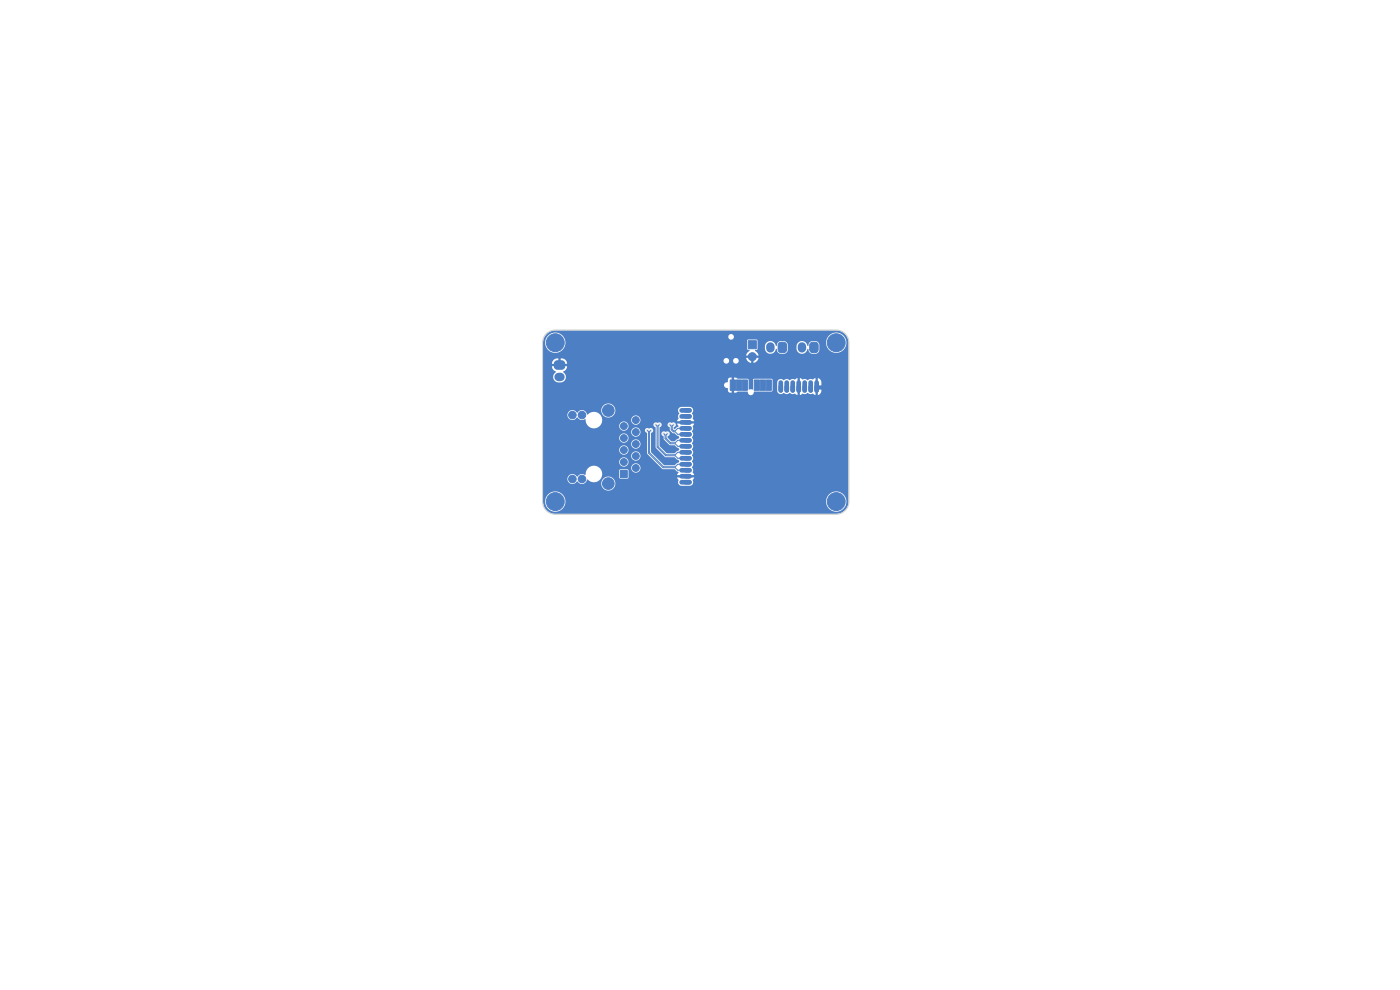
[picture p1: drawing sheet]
<svg xmlns="http://www.w3.org/2000/svg" width="297mm" height="210mm" viewBox="0 0 297 210" stroke-linecap="round" stroke-linejoin="round" font-family="sans-serif">
<g fill="#4d7fc4" stroke="#4d7fc4" stroke-width=".21">
<path d="M117.7 76.8l.5-.3 1.4 .2 .2 .5-.1 .9-.5 .2-1.4-.1-.2-.5z"/>
<path d="M171.9 72.8l.5-.2h.6l.4 .2 .2 1.4-.3 .5-1 .1-.4-.2-.1-.4z"/>
<path d="M154.9 80.6h1.1v2.2h-1.1z"/>
<path d="M156.2 80.6h1.1v2.2h-1.1z"/>
<path d="M157.5 80.6h1.1v2.2h-1.1z"/>
<path d="M160 80.6h1.1v2.2h-1.1z"/>
<path d="M161.3 80.6h1.1v2.2h-1.1z"/>
<path d="M162.5 80.6h1.1v2.2h-1.1z"/>
<path d="M165.2 72.8l.5-.2h.6l.4 .2 .2 1.4-.3 .5-1 .1-.4-.2-.1-.4z"/>
<path d="M131.6 99.8h1.5v1.5h-1.5z"/>
<path d="M158.7 72.3h1.8v1.7h-1.8z"/>
<circle cx="177.4" cy="72.7" r="1.9"/>
<circle cx="134.9" cy="99.3" r=".73"/>
<circle cx="132.4" cy="98" r=".73"/>
<circle cx="134.9" cy="96.7" r=".73"/>
<circle cx="132.4" cy="95.5" r=".73"/>
<circle cx="134.9" cy="94.2" r=".73"/>
<circle cx="132.4" cy="92.9" r=".73"/>
<circle cx="134.9" cy="91.7" r=".73"/>
<circle cx="132.4" cy="90.4" r=".73"/>
<circle cx="134.9" cy="89.1" r=".73"/>
<circle cx="123.5" cy="88" r=".8"/>
<circle cx="121.4" cy="88" r=".8"/>
<circle cx="123.5" cy="101.6" r=".8"/>
<circle cx="121.4" cy="101.6" r=".8"/>
<circle cx="129.1" cy="102.6" r="1.24"/>
<circle cx="129.1" cy="87.1" r="1.24"/>
<circle cx="159.6" cy="75.7" r=".85"/>
<circle cx="117.8" cy="106.4" r="1.9"/>
<circle cx="177.4" cy="106.4" r="1.9"/>
<circle cx="117.8" cy="72.7" r="1.9"/>
</g>
<path d="M118.5 80h.4M163.4 73.5v.4M170.1 73.5v.4" fill="none" stroke="#4d7fc4" stroke-width="1.8"/>
<g fill="none" stroke="#4d7fc4" stroke-width="1">
<path d="M144.6 87.1h1.7M144.6 88.3h1.7M144.6 89.6h1.7M144.6 90.9h1.7M144.6 92.1h1.7M144.6 93.4h1.7M144.6 94.7h1.7M144.6 96h1.7M144.6 97.2h1.7M144.6 98.5h1.7M144.6 99.8h1.7M165.6 81.1v1.7"/>
<path d="M166.9 81.1v1.7M168.2 81.1v1.7M169.4 81.1v1.7M170.7 81.1v1.7M172 81.1v1.7M173.3 81.1v1.7M144.6 101h1.7M144.6 102.3h1.7"/>
</g>
<g fill="#ececec" stroke="#ececec" stroke-width=".21">
<circle cx="143.3" cy="89.5" r=".25"/>
<circle cx="141.6" cy="89.7" r=".25"/>
<circle cx="136.7" cy="90.5" r=".25"/>
<circle cx="140.6" cy="91.4" r=".25"/>
<circle cx="141.5" cy="91.3" r=".25"/>
<circle cx="140.5" cy="89.8" r=".25"/>
<circle cx="138.7" cy="91" r=".25"/>
<circle cx="157.5" cy="78.5" r=".25"/>
<circle cx="138.9" cy="89.4" r=".25"/>
<circle cx="138.1" cy="91.3" r=".25"/>
<circle cx="137.3" cy="91.3" r=".25"/>
<circle cx="139.1" cy="90.1" r=".25"/>
<circle cx="139.9" cy="90.1" r=".25"/>
<circle cx="142.9" cy="90.1" r=".25"/>
<circle cx="140.8" cy="92" r=".25"/>
<circle cx="142.1" cy="90.1" r=".25"/>
<circle cx="141.6" cy="92" r=".25"/>
</g>
<path d="M137.3 91.3l.3 .3v4.5l3.1 3.1h2.6l.5 .6h1.3M138.1 91.3l-.3 .3v4.5l3 2.9h2.5l.5-.5h1.3M139.1 90.1l.3 .3v4.4l1.8 1.9h2.1l.5 .5h1.3M139.9 90.1l-.3 .3v4.4l1.7 1.7h2l.5-.6h1.3M140.8 92l.3 .3v.7l1.1 1.1h1.1l.5 .6h1.3M141.6 92l-.3 .3v.7l1 .9h1l.5-.5h1.3M142.1 90.1l.3 .3v.7l.5 .5h.4l.5 .5h1.3M142.9 90.1l-.3 .3v.7l.3 .3h.4l.5-.5h1.3" fill="none" stroke="#4d7fc4" stroke-width=".21"/>
<g fill="#4d7fc4">
<path d="M145.4 100.8h.5v.5h-.5z"/>
<path d="M145.4 89.4h.5v.4h-.5z"/>
<path d="M169.2 81.9h.5v.6h-.5z"/>
<path d="M116 70.9a2.6 2.6 0 0 1 1.8-.8h59.6a2.6 2.6 0 0 1 2.6 2.6v33.7a2.6 2.6 0 0 1-2.6 2.6h-59.6a2.6 2.6 0 0 1-2.6-2.6h.4l.1 .3a2.16 2.16 0 0 0 2.2 1.9 2.16 2.16 0 0 0 2.1-2.2h55.2l.1 .3a2.16 2.16 0 0 0 3.3 1.5 2.16 2.16 0 0 0-.2-3.7 2.16 2.16 0 0 0-3.2 1.9h-55.2l-.1-.3a2.16 2.16 0 0 0-2.2-1.9 2.16 2.16 0 0 0-2.1 2.2h-.4v-4.8h5.2a1.11 1.11 0 0 0 .8 1.1 1.11 1.11 0 0 0 1.3-.6l.1 .1a1.06 1.06 0 0 0 1.3 .4h3.7v.2a1.5 1.5 0 0 0 2.3 1 1.5 1.5 0 0 0-.2-2.6 1.5 1.5 0 0 0-2.1 1.4h-3.7l.8-.9a1.76 1.76 0 0 0 2.3 .3 1.76 1.76 0 0 0 .6-2.2h3.8v1.7h1.7l.2-.2v-1.5l-.1-.2h-1.6l-.2 .2h-3.8l-.4-.5h6.7a.99 .99 0 0 0 1.4 .9 .99 .99 0 0 0 .2-1.7 .99 .99 0 0 0-1.6 .6v.2h-6.7a1.81 1.81 0 0 0-2-.3 1.81 1.81 0 0 0-1 1.7 1.27 1.27 0 0 0-1.8 .4 1.1 1.1 0 0 0-1.2-.5 1.1 1.1 0 0 0-.8 1h-5.2v-3.6h16.2v.2a.99 .99 0 0 0 1.6 .6 .99 .99 0 0 0-.2-1.7 .99 .99 0 0 0-1.4 .9h-16.2v-1.3h18.7v.2a.99 .99 0 0 0 1.6 .6 .99 .99 0 0 0-.2-1.7 .99 .99 0 0 0-1.4 .9h-18.7v-1.2h16.2v.2a.99 .99 0 0 0 1.6 .5 .99 .99 0 0 0-.2-1.6 .99 .99 0 0 0-1.4 .9h-16.2v-1.3h18.7v.2a.99 .99 0 0 0 1.6 .6 .99 .99 0 0 0-.2-1.7 .99 .99 0 0 0-1.4 .9h-18.7v-1.3h16.2v.2a.99 .99 0 0 0 1.6 .6 .99 .99 0 0 0-.2-1.7 .99 .99 0 0 0-1.4 .9h-16.2v-1.2h18.7v.1a.99 .99 0 0 0 1.3 .8 .99 .99 0 0 0 .6-1.3h1l.1 .3 .4 .3v4.4l3.2 3.2h2.6l.8 .6-.3 .7h1.3v.5h-1.3l.3 .6a.76 .76 0 0 0 .6 1.2l2-.1a.91 .91 0 0 0 .5-1.2l.3-.5h-.9v-.5h.9l-.4-.6 .1-.8a.39 .39 0 0 1-.2-.4 .39 .39 0 0 1 .2-.3v-.6a.39 .39 0 0 1-.2-.3 .39 .39 0 0 1 .2-.4v-.5a.39 .39 0 0 1-.2-.4 .39 .39 0 0 1 .2-.3v-.6a.39 .39 0 0 1-.2-.4 .39 .39 0 0 1 .2-.3v-.6a.39 .39 0 0 1-.2-.3 .39 .39 0 0 1 .2-.4v-.5a.39 .39 0 0 1-.2-.4 .39 .39 0 0 1 .2-.3v-.6a.4 .4 0 0 1 0-.7l.1-.3a.62 .62 0 0 1 .2-.9l-.9-.1v-.4h.9l-.1-.3a.63 .63 0 0 1-.1-.8l-.1-.3a.4 .4 0 0 1 0-.7 .76 .76 0 0 0-.6-1h-2a.84 .84 0 0 0-.3 1.4 1.08 1.08 0 0 0-.2 1.2l-.3 .5h1.3v.4h-1.3l.3 .7-.8 .6-.2-.1a.41 .41 0 0 1 .4-.6 .56 .56 0 0 0-.1-.7 .56 .56 0 0 0-.8 0 .54 .54 0 0 0-.8 .3 .54 .54 0 0 0 .5 .7v.6l.6 .5 .4 .1 .5 .5a.41 .41 0 0 1 .5 .4 .41 .41 0 0 1-.5 .4l-.5 .4h-.6l-.9-.7v-.3a.58 .58 0 0 0 .4-.8 .58 .58 0 0 0-.9-.2 .55 .55 0 0 0-.8 .3 .55 .55 0 0 0 .5 .7v.6l1.2 1.2 1.1 .1 .5 .4a.41 .41 0 0 1 .5 .4 .41 .41 0 0 1-.5 .4l-.5 .5h-1.6l-1.6-1.5v-4a.58 .58 0 0 0 .4-.8 .58 .58 0 0 0-.9-.2 .54 .54 0 0 0-.8 .3 .54 .54 0 0 0 .5 .7v4.3l2 2h2l.6 .5a.39 .39 0 0 1 .4 .4 .39 .39 0 0 1-.5 .3l-.5 .5h-2.2l-2.8-2.7v-4.1a.58 .58 0 0 0 .4-.8 .58 .58 0 0 0-.9-.2 .51 .51 0 0 0-.5-.1 .51 .51 0 0 0-.3 .5h-1a.99 .99 0 0 0-1.1-.6 .99 .99 0 0 0-.8 1h-18.7v-3.7h5.2v.3a1.11 1.11 0 0 0 .9 .8 1.11 1.11 0 0 0 1.2-.6l.1 .1a1.16 1.16 0 0 0 1.6 .3 1.82 1.82 0 0 0 1 1.8 1.82 1.82 0 0 0 2-.3h4.2v.2a.99 .99 0 0 0 1.6 .6 .99 .99 0 0 0-.2-1.7 .99 .99 0 0 0-1.4 .9h-4.2l.4-.5 .2-.8h6.1v.2a.99 .99 0 0 0 1.6 .6 .99 .99 0 0 0-.2-1.7 .99 .99 0 0 0-1.4 .9h-6.1v-.1a1.82 1.82 0 0 0-1.3-1.6 1.82 1.82 0 0 0-1.9 .6l-.3-.5-.4-.4h3.7a1.49 1.49 0 0 0 2.1 1.3 1.49 1.49 0 0 0 .2-2.5 1.49 1.49 0 0 0-2.3 .9v.3h-3.7a1.48 1.48 0 0 0-1.5 .4 1.07 1.07 0 0 0-1.2-.5 1.07 1.07 0 0 0-.8 1h-5.2v-6.4h38.4v.2a.61 .61 0 0 0 .7 .5l.2 .7 .3 .3h.4v-1.3h.5v1.3h.4l.4-.2h2a.77 .77 0 0 0 1.2 .6l.3-.6 3.7-.1 .2-.2v-1.7h1v1.8a.83 .83 0 0 0 .6 .7 .83 .83 0 0 0 .8-.3l.1 .1a1.09 1.09 0 0 0 1.2 0l.6 .2a.62 .62 0 0 1 .9 .2l.1-.9h.5v.9l.5-.3h.9a.4 .4 0 0 1 .7 .1h.4a.55 .55 0 0 1 .8 .2v-.9h.5v.9a1.02 1.02 0 0 0 .8-1.1l-.7-.1a.35 .35 0 0 0-.6-.1v-.5a.35 .35 0 0 0 .6-.3h.7v-.6a.99 .99 0 0 0-.8-.9v1.3h-.5v-1.3l-.6 .3a.96 .96 0 0 0-1.1 .2 1.08 1.08 0 0 0-1.1-.2l-.5-.3v1.3h-.5v-1.3l-.2 .1a.63 .63 0 0 1-.9 .1l-.3 .1a.4 .4 0 0 1-.7-.1l-.6 .1a.4 .4 0 0 1-.6-.1 .76 .76 0 0 0-1 .7h-1v-.6l-.2-.2-3.8 .1-.2 .2v1.9l-.1 .1h-.8v-2l-.1-.2-2.2-.1-.4-.2h-.4v1.3h-.5v-1.3h-.4l-.3 .3-.2 .7a.61 .61 0 0 0-.7 .5h-38.4v-4.5l3 .1v.5l-1.1 .1a1.38 1.38 0 0 0 .8 1.1 1.21 1.21 0 0 0-.5 1.3 1.21 1.21 0 0 0 1 .9h.8a1.23 1.23 0 0 0 .9-1 1.23 1.23 0 0 0-.6-1.2 1.29 1.29 0 0 0 .8-1.2h-1.1v-.5h1.1l-.2-.7h33.4v.1a.6 .6 0 0 0 .7 .5 .6 .6 0 0 0 .5-.6h.8v.1a.6 .6 0 0 0 .9 .4 .6 .6 0 0 0 0-1 .6 .6 0 0 0-.9 .5h-.8l-.1-.2a.6 .6 0 0 0-.6-.4 .6 .6 0 0 0-.5 .6h-33.4l-.6-.4-.6-.1v.9h-.4v-.9h-.4a1.13 1.13 0 0 0-1 1.1h-1.9v-1.7h44v.5h-.9v.2l.4 .6 .6 .3v-.9h.6v.9l.6-.3 .4-.8h-.9v-.5h.9l-.3-.6-.4-.4 .5-.3v-.7h1.6v.6a1.2 1.2 0 0 0 1.2 1.1 1.2 1.2 0 0 0 1.2-1.1l.4 .8 .5 .3 .8-.1 .5-.2 .2-.5v-.9h1.9v.6a1.2 1.2 0 0 0 1.2 1.1 1.2 1.2 0 0 0 1.2-1.1l.5 .9 1.2 .1 .5-.2 .2-.5v-1.2l-.2-.4h1.6l.1 .3a2.16 2.16 0 0 0 3.3 1.5 2.16 2.16 0 0 0-.2-3.7 2.16 2.16 0 0 0-3.2 1.9h-1.6l-.5-.3h-.8a1.12 1.12 0 0 0-.9 1h-.1a1.17 1.17 0 0 0-1.2-1.1 1.17 1.17 0 0 0-1.1 1.1h-1.9v-.5l-.4-.4-1.1-.2a1.04 1.04 0 0 0-.9 1.1h-.1a1.17 1.17 0 0 0-1.2-1.1 1.17 1.17 0 0 0-1.1 1.1h-1.6v-1.1l-.2-.3h-1.8l-.2 .3v1.7l.5 .4-.4 .4-.3 .6h-43.1v-2.7h.4a2.16 2.16 0 0 0 2.9 2 2.16 2.16 0 0 0 1-3.3h35v.1a.6 .6 0 0 0 .9 .5 .6 .6 0 0 0 0-1 .6 .6 0 0 0-.9 .4l-35-.1a2.16 2.16 0 0 0-2.4-.6 2.16 2.16 0 0 0-1.5 2h-.4a2.6 2.6 0 0 1 .8-1.8z"/>
</g>
<path d="M115.9 70.8a2.7 2.7 0 0 1 1.9-.8h59.6a2.7 2.7 0 0 1 2.7 2.7v33.7a2.7 2.7 0 0 1-2.7 2.7h-59.6a2.7 2.7 0 0 1-2.7-2.7v-33.7a2.7 2.7 0 0 1 .8-1.9z" fill="none" stroke="#d0d2cd" stroke-width=".21"/>
</svg>
